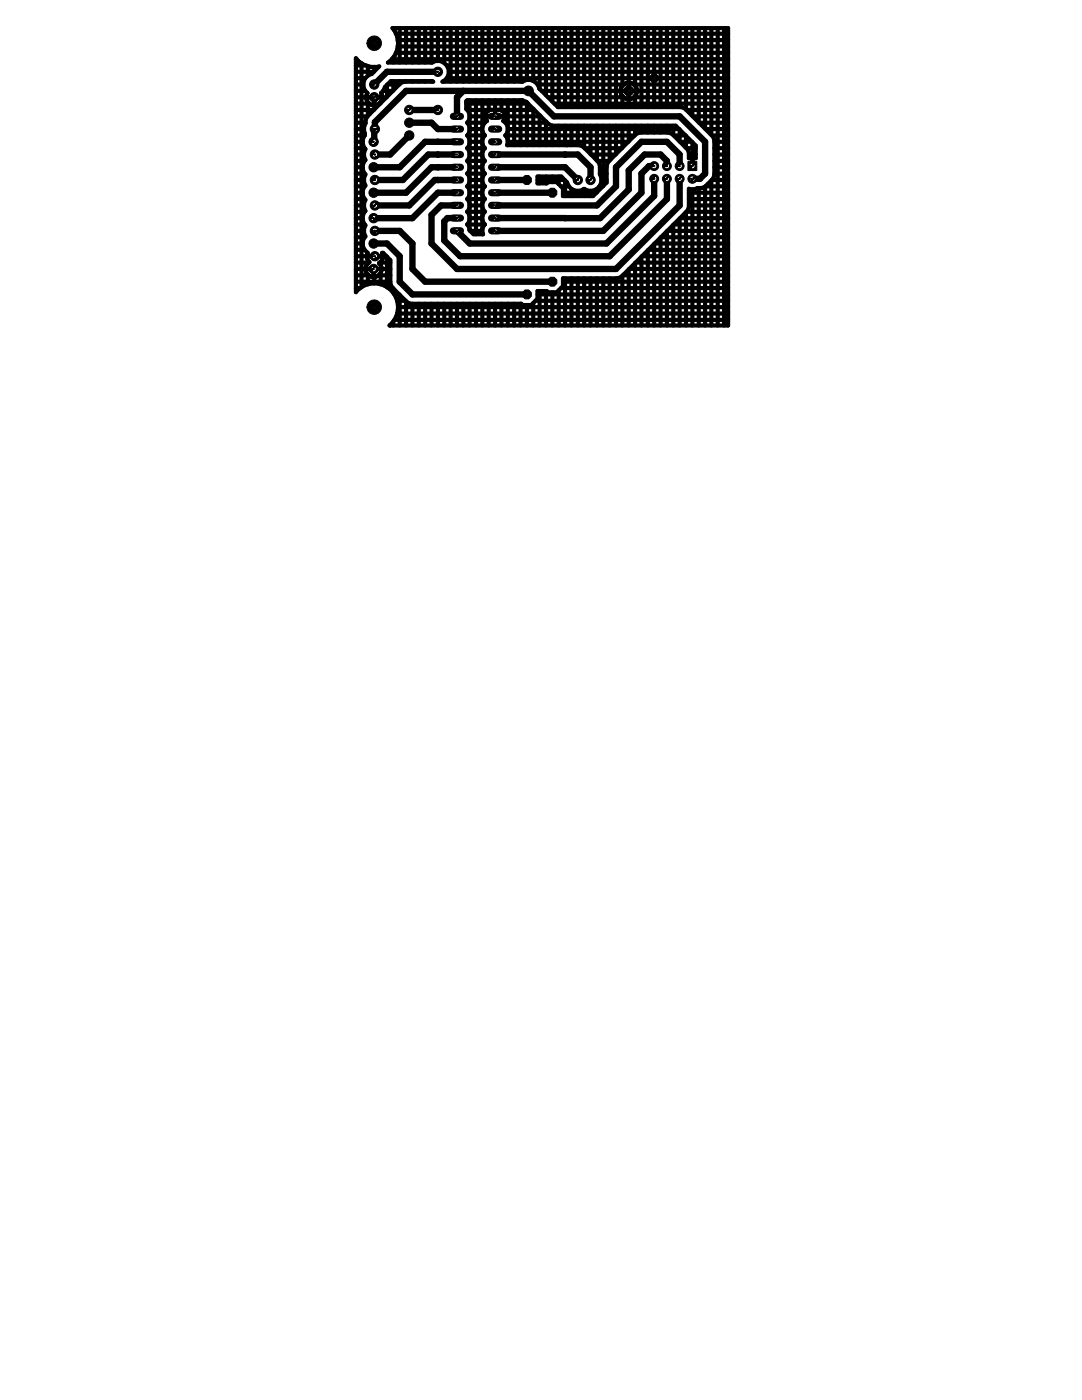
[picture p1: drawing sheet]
<svg xmlns="http://www.w3.org/2000/svg" width="216mm" height="279mm" viewBox="0 0 216 279" stroke-linecap="round" stroke-linejoin="round" font-family="sans-serif">
<g fill="none" stroke="#000" stroke-width=".83">
<path d="M71 19.4h6.1M71 18.1h1.9M71 16.9h1.5M71 15.6h1.9M71 14.3h3.6M71 13.1h2M71 11.8h.2M71.5 12.2h.1M71.5 12.2l-.5-.6v46.7l.5-.6M71.5 12.2l1.2 .8M72.1 12.6v44.7M72.7 13l1.3 .4 1.7-.1-1.5 1.5a2.15 2.15 0 0 0-1.7 1.6 2.15 2.15 0 0 0 .8 2.2 1.6 1.6 0 0 0 1.4 2.4 1.6 1.6 0 0 0 1.3-2.4l.5-.5 .3-.7 1.2-1.2h8.2l.2 .1h-5.8l-.6 .3-6.8 6.7-.3 .7v.6a3.1 3.1 0 0 0-.1 2.4 2.12 2.12 0 0 0 .1 2.7l-.3 .7v.9l.3 .6a2.07 2.07 0 0 0 0 2.9l-.3 .7v.8l.3 .7a2.06 2.06 0 0 0 0 2.9l-.3 .7v.8l.3 .7a2.06 2.06 0 0 0 0 2.9l-.3 .6v.9l.3 .7a2.27 2.27 0 0 0 .4 3.3 1.61 1.61 0 0 0 .4 1.8"/>
<path d="M72.7 13h.1M73.4 13.2v1.9M73.4 19.4h.1M74.7 13.4v.9M74.7 19.4v2.5M75.9 19.4h.1M76.5 18.1h1.9M77.2 17v2.3M77.3 16.9h2.4M77.8 12.2l-.4 .3h8.8a2.17 2.17 0 0 1 3.1 .8 2.17 2.17 0 0 1-1 3h15.9a2.23 2.23 0 0 1 3.5 1.4l3.6 3.7h24.7l.7 .3 5.6 5.5 .2 .7v7.1l-.2 .7-1.6 1.6M77.8 12.2h.1M77.8 12.2v.1"/>
<path d="M78.2 11.8h67.1M78.5 5.6v.2M78.5 11.5v1M78.5 16.2v1.9M78.7 11.2l-.9 1M78.7 6.1h.1M78.7 11.2h.1M78.7 6.1l.5 1.2M78.7 6.1l-.4-.5h67v59.4l-67.5-.1M79 10.5h66.3M79 6.7h66.3M79.2 10l-.5 1.2"/>
<path d="M79.2 7.3h.1M79.2 10h.1M79.2 7.3l.2 1.3-.2 1.4M79.4 9.3h65.9M79.4 8h65.9M79.8 5.6v6.9M79.8 16.2v.6M81 5.6v6.9M81 16.2v.1M82.3 5.6v6.9M82.3 16.2v.1M83.6 5.6v6.9"/>
<path d="M83.6 16.2v.1M84.8 5.6v6.9M84.8 16.2v.1M86.1 5.6v6.9M86.1 16.2v.1M87.4 5.6v6.6M88.6 5.6v7M88.6 16.1v.2M89.2 15.6h56.1M89.2 13.1h56.1M89.5 14.3h55.8M89.9 5.6v10.7"/>
<path d="M91.2 5.6v10.7M92.5 5.6v10.7M93.7 5.6v10.7M95 5.6v10.7M96.2 5.6v10.7M97.5 5.6v10.7M98.8 5.6v10.7M100.1 5.6v10.7M101.3 5.6v10.7M102.6 5.6v10.7M103.9 5.6v10.7M105.1 5.6v10.4"/>
<path d="M106.4 5.6v10.6M107.3 16.9h17.1M107.7 5.6v12.1M108.1 18.1h37.2M108.9 5.6v13.4M109.3 19.4h15.1M110.2 5.6v14.7M111.5 5.6v15.8M112.8 5.6v15.8M114 5.6v15.8M115.3 5.6v15.8M116.6 5.6v15.8"/>
<path d="M117.8 5.6v15.8M119.1 5.6v15.8M120.4 5.6v15.8M121.6 5.6v15.8M122.9 5.6v15.8M124.2 5.6v11.5M124.2 18.1v.1M124.2 19.2v2.2M125.5 19.4h.1M125.5 5.6v15.8M125.5 16.9h.1M126.5 19.4h18.8"/>
<path d="M126.5 16.9h18.8M126.7 5.6v11.5M126.7 18.1v.1M126.7 19.2v2.2M128 5.6v15.8M129.3 5.6v15.8M130.5 5.6v15.8M131.8 5.6v15.8M133.1 5.6v15.8M134.3 5.6v15.8M135.6 5.6v15.8M136.9 5.6v16.3"/>
<path d="M138.2 5.6v17.5M139.4 5.6v18.8M140.7 5.6v20.1M141.9 5.6v21.3M143.2 5.6v59.4M144.5 5.6v59.4M71 23.2h2.3M71 39.7h1.8M71 38.5h1.4M71 37.2h1.8M71 35.9h1.6M71 34.6h1.8"/>
<path d="M71 33.4h1.4M71 32.1h1.8M71 30.8h1.6M71 29.6h1.8M71 28.3h1.4M71 27h1.8M71 25.8h1.6M71 24.5h1.9M71 21.9h3.6M71 20.7h2.7M73.4 20.4v2.7M74.7 20.7h.1"/>
<path d="M75.6 20.7h.3M75.9 20.4v.2M93 20.7h12.4M93.2 39.7l.5 .9M93.2 37.2l.5 .9M93.2 34.6l.5 .9M93.2 32.1l.5 .9M93.2 29.6l.5 .9M93.2 27l.5 .9M93.2 24.5l.5 .9M93.2 39.7h3.5M93.2 37.2h3.5"/>
<path d="M93.2 34.6h3.5M93.2 32.1h3.5M93.2 29.6h3.5M93.2 27h3.5M93.2 24.5h3.5M93.2 21.9h4.5M93.7 33.7l-.5 .9M93.7 23.2h14.2M93.7 20v26l.8 .8h1.9l-.2-.4M93.7 38.8l-.5 .9M93.7 36.3l-.5 .9M93.7 31.2l-.5 .9"/>
<path d="M93.7 28.7l-.5 .9M93.7 26.1l-.5 .9M93.7 23.6l-.5 .9M93.7 38.5h2.5M93.7 35.9h2.5M93.7 33.4h2.5M93.7 30.8h2.5M93.7 28.3h2.5M93.7 25.8h2.5M95 20v26.8M96.2 25.4l.3-.7 .7-.6a1.31 1.31 0 0 1-.3-1.4 1.31 1.31 0 0 1 1.1-.8h1.5a1.32 1.32 0 0 1 1.2 .8 1.32 1.32 0 0 1-.3 1.4l.6 .6 .3 .7M96.2 20v26.8"/>
<path d="M96.2 26.1l.6 .9-.6 .9M96.2 28.7l.6 .9-.6 .9M96.2 31.2l.6 .9-.6 .9M96.2 33.7l.6 .9-.6 .9M96.2 36.3l.6 .9-.6 .9M96.2 38.8l.6 .9-.6 .9M97.5 20v2.1M97.5 23.2h.1M98.8 20v3.2M98.8 21.9h.1M99.8 21.9h6.8M100.1 20v2.1"/>
<path d="M100.1 23.2h.1M100.8 27l.5 .9M100.8 27h25.8M100.8 24.5h8.4M101.3 28.7l-.1 .3h14.5l.7 .3 3 3 .3 .7v1.8a2.19 2.19 0 0 1-.4 2.7 2.19 2.19 0 0 1-2.7 .2M101.3 20v9M101.3 26.1l-.5 .9M101.3 28.3h24.1M101.3 25.8h34.2M102.6 20v9M103.9 20v9M105 20.3l-.8-.3h-11l-.2 .2v1.6l.4 .4 .3 .6"/>
<path d="M105 20.3h.1M105 20.3l4.5 4.5 .7 .3M105.1 20.4v8.6M106.4 21.7v7.3M107.3 35.9h5.4M107.7 23v6M107.7 35.2v1.4M108.9 24.3v4.7M108.9 35.2v1.4M110.2 25.1h24.6l4 4v2.5h-1.3v-1.1l-.3-.7-3.1-3.1-.7-.2h-5.8l-.7 .2-5.6 5.6-.2 .7v3.4l-2.8 2.7h-6v-1.5l-1.2-1.3h-1.8l-.2 .3h-1.8v-1.4h4.7l1.2 1.2a2.17 2.17 0 0 0 3.4 1.3M110.2 25.1v3.9M110.2 35.2v1.1"/>
<path d="M110.6 20.7h34.7M111.5 25.1v3.9M111.5 35.2v1.5M111.9 37.2h1.6M112.3 38.5h6.7M112.8 25.1v3.9M112.8 36v3.1M114 25.1v3.9M114 37.7v1.4M115.3 25.1v3.9M115.3 38.1v1M116.6 25.1v4.4"/>
<path d="M116.6 37.7v1.4M116.6 29.6h7.5M117.8 25.1v5.7M117.8 38.1v1M117.9 30.8h4.9M119.1 25.1v6.9M119.1 37.7v.7M119.2 32.1h2.4M119.6 37.2h.7M119.7 34.6h1.4M119.7 33.4h1.4M120 35.9h1.1"/>
<path d="M120.4 25.1v12M121.6 25.1v6.9M122.9 25.1v5.7M124.2 25.1v4.4M125.5 25.1v3.1M126.7 25.1v1.8M128 25.1v1.4M129.3 25.1v1.4M130.5 25.1v1.4M131.8 25.1v1.4M133.1 25.1v1.4M134.3 25.1v1.8"/>
<path d="M134.4 27h2.4M135.6 25.8v2.4M135.7 28.3h2.4M136.9 27.1v2.4M136.9 29.6h1.9M136.9 21.9h8.4M137.5 39.7h7.8M137.5 38.5h7.8M137.5 30.8h1.3M138.2 28.4v5.2M138.2 37.8v27.2M138.2 33.1h.1"/>
<path d="M138.2 33.4h.1M138.2 32.1h.1M138.2 23.2h7.1M139.4 37.5v27.5M139.5 24.5h5.8M140.7 37.3l-.7 .2h-.8l-.6 .3-1.1-.1v3.7l-.3 .6-13.2 13.3-.7 .2h-11v1.6l-1.2 1.2h-1.8l-.2-.2h-1.8v1.5l-1.3 1.3h-1.7l-.3-.3h-22.1l-.7-.3-3-3-.3-.7v-4.7l-1.4-1.4h-.3a1.56 1.56 0 0 1-.6 2M140.7 37.3v27.7M140.8 37.2h4.5M140.8 25.8h4.5M141.9 36v29M142 35.9h3.3M142 27h3.3"/>
<path d="M142.5 34.6h2.8M142.5 33.4h2.8M142.5 32.1h2.8M142.5 30.8h2.8M142.5 29.6h2.8M142.5 28.3h2.8M71 51.1h6.1M71 53.7h6.9M71 57.5h.9M71 56.2h6.9M71 54.9h2.6M71 52.4h2.6"/>
<path d="M71 49.9h1.8M71 48.6h1.4M71 47.3h1.8M71 46.1h1.6M71 44.8h1.8M71 43.5h1.4M71 42.3h1.8M71 41h1.6M71.5 57.7h.1M72.7 57h.1M72.7 57l1.3-.4h1.4l1.3 .4M72.7 57l-1.2 .7"/>
<path d="M73.4 51.1v.1M73.4 51.9v.7M73.4 53.7h.1M73.4 54.8v1.9M73.7 52.3a1.6 1.6 0 0 0-.7 1.9 1.6 1.6 0 0 0 1.7 1.1M74.5 53.7v1.6M74.5 54.9h.1M74.7 51.1v.1M74.7 53.7h.1M74.7 55.3v1.3M74.8 51.1v.1M75.5 54.9h2.4"/>
<path d="M75.6 52.5l.3 .4M75.6 52.5h.1M75.8 52.4h2.1M75.9 52.9a1.61 1.61 0 0 1-1.2 2.4M75.9 51.1v.1M75.9 52.3v.6M75.9 53.7h.1M75.9 54.5v2.2M76.7 57l1.1 .7M76.7 57h.1M77.2 51.2v6.1M77.5 57.5h.9"/>
<path d="M77.8 57.7l.9 1M77.8 57.7h.1M78.5 57.6v.9M78.7 58.7h.1M78.7 58.7l.5 1.3M78.7 58.8h1M79.2 60h1.7M79.2 60l.2 1.3M79.8 58.8v6.2M93.2 42.2l.5 1M93.2 44.8l.5 .9M93.2 44.8h3.5"/>
<path d="M93.2 42.3h3.5M93.7 43.9l-.5 .9M93.7 41.4l-.5 .8M93.7 43.5h2.5M93.7 41h2.5M93.8 46.1h2.4M96.2 41.4l.6 .8-.6 1M96.2 43.9l.6 .9-.6 .9M107.3 58.8h38M107.7 58.1v6.9M108.9 58.1v6.9M110.2 58.3v6.7"/>
<path d="M111.5 57.9v7.1M111.9 57.5h33.4M112.3 56.2h33M112.8 55.5v9.5M114 55.5v9.5M115.3 55.5v9.5M116.6 55.5v9.5M117.8 55.5v9.5M119.1 55.5v9.5M120.4 55.5v9.5M121.6 55.5v9.5M122.9 55.5v9.5"/>
<path d="M124.2 55v10M124.3 54.9h21M125.5 53.8v11.2M125.5 53.7h19.8M126.7 52.5v12.5M126.8 52.4h18.5M128 51.2v13.8M128.1 51.1h17.2M129.3 50v15M129.3 49.9h16M130.5 48.7v16.3M130.6 48.6h14.7"/>
<path d="M131.8 47.4v17.6M131.9 47.3h13.4M133.1 46.1v18.9M133.2 46.1h12.1M134.3 44.9v20.1M134.4 44.8h10.9M135.6 43.6v21.4M135.7 43.5h9.6M136.9 42.4v22.6M136.9 42.3h8.4M137.5 41h7.8M77.8 64.9h.1"/>
<path d="M78.5 64.1v.9M78.7 63.9h.1M78.7 63.9l-.9 1M78.7 63.8h66.6M79.2 62.7h.1M79.2 62.7l-.5 1.2M79.3 62.6h66M79.4 61.3l-.2 1.4M79.4 61.3h65.9M81 60.1v4.9M82.3 60.6v4.4M83.6 60.6v4.4"/>
<path d="M84.8 60.6v4.4M86.1 60.6v4.4M87.4 60.6v4.4M88.6 60.6v4.4M89.9 60.6v4.4M91.2 60.6v4.4M92.5 60.6v4.4M93.7 60.6v4.4M95 60.6v4.4M96.2 60.6v4.4M97.5 60.6v4.4M98.8 60.6v4.4"/>
<path d="M100.1 60.6v4.4M101.3 60.6v4.4M102.6 60.6v4.4M103.9 60.6v4.4M105.1 60.9v4.1M106.4 60.5v4.5M106.8 60h38.5"/>
<circle cx="125.5" cy="18.2" r="1.64"/>
</g>
<path d="M91.2 23.2h.1M91.2 33.4h.1M91.2 38.5h.1M98.8 41h.1M98.8 46.1h.1" fill="none" stroke="#000" stroke-width=".42"/>
<g fill="none" stroke="#000" stroke-width="1.3">
<path d="M87.4 14.3h-10.2l-2.5 2.6M92.5 18.1l-1.3 1.3v3.8M74.7 25.8v2.4l-.2 .1M74.8 25.8v-1.4l6.2-6.3h24.5l5 5.1h25.1l5.1 5.1v6.3l-1 1.1h-1.5M81.7 27l-3.8 3.8h-3.1M81.7 24.5h4.4l1.3 1.3h3.8M81.7 21.9h5.7M87.4 33.4h.1M87.4 30.8v.1M87.4 28.3h.1M87.4 35.9h.1M91.2 28.3h-6.4l-5 5.1h-5.3"/>
<path d="M91.2 33.4h-5.1l-5.1 5.1h-6.5M91.2 38.5h-3.8l-5.1 5h-7.8M91.2 30.8h-5.7l-5.1 5.1h-5.6M91.2 35.9h-4.5l-5 5.1h-6.9M98.8 33.4h14l2.5 2.5M98.8 38.5h11.4M98.8 30.8h16.5l2.5 2.6v2.5M98.8 35.9h6.3M105.1 35.9h.1M112.8 30.8v.1M130.5 35.7v3.4l-9.5 9.5h-27.3l-2.5-2.5M130.5 33.1h-1l-1.5 1.5v3.9l-7.6 7.6h-21.6"/>
<path d="M133.1 33.1v-1l-1.3-1.3h-3.2l-3.1 3.2v3.8l-5.8 5.7h-20.9M133.1 35.7v4l-11.5 11.4h-29.8l-3.2-3.1v-3.8l.7-.7h1.9M135.6 33.1v-2.3l-2.5-2.5h-5.1l-5.1 5.1v3.8l-3.8 3.8h-20.3M135.6 35.7v5.3l-12.7 12.7h-31.7l-5.1-5.1v-5.7l1.9-1.9h3.2M74.5 48.6h2.7l2.6 2.5v5.1l2.5 2.6h22.8M74.8 46.1h5l2.5 2.5v5.1l2.5 2.5h25.4"/>
</g>
<path d="M90.5 23.2h1.4" fill="none" stroke="#000" stroke-width="1.4"/>
<circle cx="91.2" cy="23.2" r=".4" fill="#fff" stroke="#000" stroke-width=".2"/>
<path d="M90.5 25.8h1.4" fill="none" stroke="#000" stroke-width="1.4"/>
<circle cx="91.2" cy="25.8" r=".4" fill="#fff" stroke="#000" stroke-width=".2"/>
<path d="M90.5 38.5h1.4" fill="none" stroke="#000" stroke-width="1.4"/>
<circle cx="91.2" cy="38.5" r=".4" fill="#fff" stroke="#000" stroke-width=".2"/>
<path d="M98.1 38.5h1.4" fill="none" stroke="#000" stroke-width="1.4"/>
<circle cx="98.8" cy="38.5" r=".4" fill="#fff" stroke="#000" stroke-width=".2"/>
<path d="M90.5 28.3h1.4" fill="none" stroke="#000" stroke-width="1.4"/>
<circle cx="91.2" cy="28.3" r=".4" fill="#fff" stroke="#000" stroke-width=".2"/>
<path d="M90.5 30.8h1.4" fill="none" stroke="#000" stroke-width="1.4"/>
<circle cx="91.2" cy="30.8" r=".4" fill="#fff" stroke="#000" stroke-width=".2"/>
<path d="M90.5 35.9h1.4" fill="none" stroke="#000" stroke-width="1.4"/>
<circle cx="91.2" cy="35.9" r=".4" fill="#fff" stroke="#000" stroke-width=".2"/>
<path d="M90.5 33.4h1.4" fill="none" stroke="#000" stroke-width="1.4"/>
<circle cx="91.2" cy="33.4" r=".4" fill="#fff" stroke="#000" stroke-width=".2"/>
<path d="M98.1 35.9h1.4" fill="none" stroke="#000" stroke-width="1.4"/>
<circle cx="98.8" cy="35.9" r=".4" fill="#fff" stroke="#000" stroke-width=".2"/>
<path d="M98.1 33.4h1.4" fill="none" stroke="#000" stroke-width="1.4"/>
<circle cx="98.8" cy="33.4" r=".4" fill="#fff" stroke="#000" stroke-width=".2"/>
<path d="M98.1 30.8h1.4" fill="none" stroke="#000" stroke-width="1.4"/>
<circle cx="98.8" cy="30.8" r=".4" fill="#fff" stroke="#000" stroke-width=".2"/>
<path d="M98.1 28.3h1.4" fill="none" stroke="#000" stroke-width="1.4"/>
<circle cx="98.8" cy="28.3" r=".4" fill="#fff" stroke="#000" stroke-width=".2"/>
<path d="M98.1 25.8h1.4" fill="none" stroke="#000" stroke-width="1.4"/>
<circle cx="98.8" cy="25.8" r=".4" fill="#fff" stroke="#000" stroke-width=".2"/>
<path d="M98.1 23.2h1.4" fill="none" stroke="#000" stroke-width="1.4"/>
<circle cx="98.8" cy="23.2" r=".4" fill="#fff" stroke="#000" stroke-width=".2"/>
<path d="M90.5 46.1h1.4" fill="none" stroke="#000" stroke-width="1.4"/>
<circle cx="91.2" cy="46.1" r=".4" fill="#fff" stroke="#000" stroke-width=".2"/>
<path d="M90.5 43.5h1.4" fill="none" stroke="#000" stroke-width="1.4"/>
<circle cx="91.2" cy="43.5" r=".4" fill="#fff" stroke="#000" stroke-width=".2"/>
<path d="M90.5 41h1.4" fill="none" stroke="#000" stroke-width="1.4"/>
<circle cx="91.2" cy="41" r=".4" fill="#fff" stroke="#000" stroke-width=".2"/>
<path d="M98.1 46.1h1.4" fill="none" stroke="#000" stroke-width="1.4"/>
<circle cx="98.8" cy="46.1" r=".4" fill="#fff" stroke="#000" stroke-width=".2"/>
<path d="M98.1 43.5h1.4" fill="none" stroke="#000" stroke-width="1.4"/>
<circle cx="98.8" cy="43.5" r=".4" fill="#fff" stroke="#000" stroke-width=".2"/>
<path d="M98.1 41h1.4" fill="none" stroke="#000" stroke-width="1.4"/>
<circle cx="98.8" cy="41" r=".4" fill="#fff" stroke="#000" stroke-width=".2"/>
<circle cx="130.5" cy="35.7" r=".89" fill="#000" stroke="#000" stroke-width=".2"/>
<circle cx="130.5" cy="35.7" r=".51" fill="#fff" stroke="#000" stroke-width=".2"/>
<circle cx="130.5" cy="33.1" r=".89" fill="#000" stroke="#000" stroke-width=".2"/>
<circle cx="130.5" cy="33.1" r=".51" fill="#fff" stroke="#000" stroke-width=".2"/>
<circle cx="133.1" cy="35.7" r=".89" fill="#000" stroke="#000" stroke-width=".2"/>
<circle cx="133.1" cy="35.7" r=".51" fill="#fff" stroke="#000" stroke-width=".2"/>
<circle cx="135.6" cy="35.7" r=".89" fill="#000" stroke="#000" stroke-width=".2"/>
<circle cx="135.6" cy="35.7" r=".51" fill="#fff" stroke="#000" stroke-width=".2"/>
<circle cx="138.2" cy="35.7" r=".89" fill="#000" stroke="#000" stroke-width=".2"/>
<circle cx="138.2" cy="35.7" r=".51" fill="#fff" stroke="#000" stroke-width=".2"/>
<circle cx="133.1" cy="33.1" r=".89" fill="#000" stroke="#000" stroke-width=".2"/>
<circle cx="133.1" cy="33.1" r=".51" fill="#fff" stroke="#000" stroke-width=".2"/>
<circle cx="135.6" cy="33.1" r=".89" fill="#000" stroke="#000" stroke-width=".2"/>
<circle cx="135.6" cy="33.1" r=".51" fill="#fff" stroke="#000" stroke-width=".2"/>
<path d="M137.3 32.3h1.7v1.7h-1.7z" fill="#000" stroke="#000" stroke-width=".2"/>
<circle cx="138.2" cy="33.1" r=".51" fill="#fff" stroke="#000" stroke-width=".2"/>
<circle cx="74.5" cy="53.7" r=".93" fill="#000" stroke="#000" stroke-width=".2"/>
<circle cx="74.5" cy="53.7" r=".51" fill="#fff" stroke="#000" stroke-width=".2"/>
<circle cx="74.8" cy="51.1" r=".93" fill="#000" stroke="#000" stroke-width=".2"/>
<circle cx="74.8" cy="51.1" r=".51" fill="#fff" stroke="#000" stroke-width=".2"/>
<circle cx="74.5" cy="48.6" r=".93" fill="#000" stroke="#000" stroke-width=".2"/>
<circle cx="74.5" cy="48.6" r=".51" fill="#fff" stroke="#000" stroke-width=".2"/>
<circle cx="74.8" cy="46.1" r=".93" fill="#000" stroke="#000" stroke-width=".2"/>
<circle cx="74.8" cy="46.1" r=".51" fill="#fff" stroke="#000" stroke-width=".2"/>
<circle cx="74.5" cy="43.5" r=".93" fill="#000" stroke="#000" stroke-width=".2"/>
<circle cx="74.5" cy="43.5" r=".51" fill="#fff" stroke="#000" stroke-width=".2"/>
<circle cx="74.8" cy="41" r=".93" fill="#000" stroke="#000" stroke-width=".2"/>
<circle cx="74.8" cy="41" r=".51" fill="#fff" stroke="#000" stroke-width=".2"/>
<circle cx="74.5" cy="38.5" r=".93" fill="#000" stroke="#000" stroke-width=".2"/>
<circle cx="74.5" cy="38.5" r=".51" fill="#fff" stroke="#000" stroke-width=".2"/>
<circle cx="74.8" cy="35.9" r=".93" fill="#000" stroke="#000" stroke-width=".2"/>
<circle cx="74.8" cy="35.9" r=".51" fill="#fff" stroke="#000" stroke-width=".2"/>
<circle cx="74.5" cy="33.4" r=".93" fill="#000" stroke="#000" stroke-width=".2"/>
<circle cx="74.5" cy="33.4" r=".51" fill="#fff" stroke="#000" stroke-width=".2"/>
<circle cx="74.8" cy="30.8" r=".93" fill="#000" stroke="#000" stroke-width=".2"/>
<circle cx="74.8" cy="30.8" r=".51" fill="#fff" stroke="#000" stroke-width=".2"/>
<circle cx="74.5" cy="28.3" r=".93" fill="#000" stroke="#000" stroke-width=".2"/>
<circle cx="74.5" cy="28.3" r=".51" fill="#fff" stroke="#000" stroke-width=".2"/>
<circle cx="74.8" cy="25.8" r=".93" fill="#000" stroke="#000" stroke-width=".2"/>
<circle cx="74.8" cy="25.8" r=".51" fill="#fff" stroke="#000" stroke-width=".2"/>
<circle cx="125.5" cy="18.1" r=".97" fill="#000" stroke="#000" stroke-width=".2"/>
<circle cx="125.5" cy="18.1" r=".66" fill="#fff" stroke="#000" stroke-width=".2"/>
<circle cx="105.5" cy="18.1" r=".97" fill="#000" stroke="#000" stroke-width=".2"/>
<circle cx="105.5" cy="18.1" r=".66" fill="#fff" stroke="#000" stroke-width=".2"/>
<circle cx="117.8" cy="35.9" r=".93" fill="#000" stroke="#000" stroke-width=".2"/>
<circle cx="117.8" cy="35.9" r=".51" fill="#fff" stroke="#000" stroke-width=".2"/>
<circle cx="115.3" cy="35.9" r=".93" fill="#000" stroke="#000" stroke-width=".2"/>
<circle cx="115.3" cy="35.9" r=".51" fill="#fff" stroke="#000" stroke-width=".2"/>
<circle cx="74.7" cy="16.9" r=".93" fill="#000" stroke="#000" stroke-width=".2"/>
<circle cx="74.7" cy="16.9" r=".4" fill="#fff" stroke="#000" stroke-width=".2"/>
<circle cx="74.7" cy="19.4" r=".93" fill="#000" stroke="#000" stroke-width=".2"/>
<circle cx="74.7" cy="19.4" r=".4" fill="#fff" stroke="#000" stroke-width=".2"/>
<circle cx="87.4" cy="21.9" r=".93" fill="#000" stroke="#000" stroke-width=".2"/>
<circle cx="87.4" cy="21.9" r=".44" fill="#fff" stroke="#000" stroke-width=".2"/>
<circle cx="87.4" cy="14.3" r=".93" fill="#000" stroke="#000" stroke-width=".2"/>
<circle cx="87.4" cy="14.3" r=".44" fill="#fff" stroke="#000" stroke-width=".2"/>
<circle cx="81.7" cy="27" r=".93" fill="#000" stroke="#000" stroke-width=".2"/>
<circle cx="81.7" cy="27" r=".51" fill="#fff" stroke="#000" stroke-width=".2"/>
<circle cx="81.7" cy="24.5" r=".93" fill="#000" stroke="#000" stroke-width=".2"/>
<circle cx="81.7" cy="24.5" r=".51" fill="#fff" stroke="#000" stroke-width=".2"/>
<circle cx="81.7" cy="21.9" r=".93" fill="#000" stroke="#000" stroke-width=".2"/>
<circle cx="81.7" cy="21.9" r=".51" fill="#fff" stroke="#000" stroke-width=".2"/>
<circle cx="130.5" cy="25.8" r=".92" fill="#000" stroke="#000" stroke-width=".2"/>
<circle cx="130.5" cy="25.8" r=".3" fill="#fff" stroke="#000" stroke-width=".2"/>
<circle cx="130.5" cy="15.6" r=".92" fill="#000" stroke="#000" stroke-width=".2"/>
<circle cx="130.5" cy="15.6" r=".3" fill="#fff" stroke="#000" stroke-width=".2"/>
<circle cx="110.2" cy="38.5" r=".96" fill="#000" stroke="#000" stroke-width=".2"/>
<circle cx="110.2" cy="38.5" r=".3" fill="#fff" stroke="#000" stroke-width=".2"/>
<circle cx="110.2" cy="56.2" r=".96" fill="#000" stroke="#000" stroke-width=".2"/>
<circle cx="110.2" cy="56.2" r=".3" fill="#fff" stroke="#000" stroke-width=".2"/>
<circle cx="105.1" cy="35.9" r=".96" fill="#000" stroke="#000" stroke-width=".2"/>
<circle cx="105.1" cy="35.9" r=".3" fill="#fff" stroke="#000" stroke-width=".2"/>
<circle cx="105.1" cy="58.8" r=".96" fill="#000" stroke="#000" stroke-width=".2"/>
<circle cx="105.1" cy="58.8" r=".3" fill="#fff" stroke="#000" stroke-width=".2"/>
<g fill="#000" stroke="#000" stroke-width=".2">
<path d="M73.5 7.8a1.46 1.46 0 0 1 2.3 0 1.46 1.46 0 0 1-.7 2.2 1.46 1.46 0 0 1-1.9-1.4h1.3a.16 .16 0 0 1 .3-.1 .16 .16 0 0 1 0 .3 .16 .16 0 0 1-.3-.1l-1.3-.1z" fill-rule="evenodd"/>
<path d="M74.3 16.7a.46 .46 0 0 1 .7-.1 .46 .46 0 0 1-.2 .7 .46 .46 0 0 1-.6-.4l.5-.2 .1 .3-.6-.1z" fill-rule="evenodd"/>
<path d="M74.3 19.2a.46 .46 0 0 1 .7-.1 .46 .46 0 0 1-.2 .8 .46 .46 0 0 1-.6-.5l.5-.1 .1 .2-.6-.1z" fill-rule="evenodd"/>
<path d="M87.1 13.9a.5 .5 0 0 1 .7 .2 .5 .5 0 0 1-.3 .7 .5 .5 0 0 1-.6-.5h.3a.16 .16 0 0 1 .3-.1 .16 .16 0 0 1 0 .3 .16 .16 0 0 1-.3-.1l-.3-.1z" fill-rule="evenodd"/>
<path d="M105 17.6a.7 .7 0 0 1 1.1 .2 .7 .7 0 0 1-.5 1 .7 .7 0 0 1-.8-.7h.5a.15 .15 0 0 1 .2-.1 .15 .15 0 0 1 .1 .2 .15 .15 0 0 1-.2 .1l-.1-.2h-.5z" fill-rule="evenodd"/>
<path d="M125 17.6a.69 .69 0 0 1 1.1 .2 .69 .69 0 0 1-.5 1 .69 .69 0 0 1-.8-.7h.5a.15 .15 0 0 1 .2-.1 .15 .15 0 0 1 .1 .2l-.8-.1z" fill-rule="evenodd"/>
<path d="M130.2 15.4a.35 .35 0 0 1 .6 0 .35 .35 0 0 1-.2 .5 .35 .35 0 0 1-.4-.3l.3-.1a.16 .16 0 0 1 .2 .1 .16 .16 0 0 1-.2 .1l-.1-.1h-.2z" fill-rule="evenodd"/>
<path d="M74.2 38a.56 .56 0 0 1 .9 .2 .56 .56 0 0 1-.4 .8 .56 .56 0 0 1-.7-.5h.4v-.2a.16 .16 0 0 1 .3 .1 .15 .15 0 0 1-.1 .2 .15 .15 0 0 1-.2-.1h-.4z" fill-rule="evenodd"/>
<path d="M74.2 32.9a.56 .56 0 0 1 .9 .2 .56 .56 0 0 1-.4 .8 .56 .56 0 0 1-.7-.5h.4v-.1a.15 .15 0 0 1 .3 0 .15 .15 0 0 1-.1 .2 .15 .15 0 0 1-.2-.1h-.4z" fill-rule="evenodd"/>
<path d="M74.2 27.9a.56 .56 0 0 1 .9 .1 .56 .56 0 0 1-.4 .8 .56 .56 0 0 1-.7-.5h.4l.1-.1a.16 .16 0 0 1 .2 .1 .16 .16 0 0 1-.3 .1v-.1h-.4z" fill-rule="evenodd"/>
<path d="M74.4 35.5a.56 .56 0 0 1 .9 .1 .56 .56 0 0 1-.3 .8 .56 .56 0 0 1-.7-.5h.4v-.1a.15 .15 0 0 1 .2 0 .15 .15 0 0 1 0 .2 .15 .15 0 0 1-.2-.1h-.4z" fill-rule="evenodd"/>
<path d="M74.4 30.4a.56 .56 0 0 1 .9 .2 .56 .56 0 0 1-.3 .8 .56 .56 0 0 1-.7-.6h.4v-.1a.15 .15 0 0 1 .2 0 .15 .15 0 0 1 0 .3 .15 .15 0 0 1-.2-.2h-.4z" fill-rule="evenodd"/>
<path d="M74.4 25.3a.56 .56 0 0 1 .9 .2 .56 .56 0 0 1-.4 .8 .56 .56 0 0 1-.6-.5h.4l.1-.2a.16 .16 0 0 1 .1 .2 .16 .16 0 0 1-.2 .1v-.1h-.4z" fill-rule="evenodd"/>
<path d="M81.3 26.6a.56 .56 0 0 1 .9 .2 .56 .56 0 0 1-.4 .8 .56 .56 0 0 1-.7-.6h.4a.15 .15 0 0 1 .2-.1 .15 .15 0 0 1 0 .3 .15 .15 0 0 1-.2-.1l-.4-.1z" fill-rule="evenodd"/>
<path d="M81.3 24.1a.56 .56 0 0 1 .9 .2 .56 .56 0 0 1-.4 .7 .56 .56 0 0 1-.7-.5l.4-.1a.15 .15 0 0 1 .2 0 .15 .15 0 0 1 0 .2 .15 .15 0 0 1-.2 0l-.4-.1z" fill-rule="evenodd"/>
<path d="M81.3 21.5a.56 .56 0 0 1 .9 .2 .56 .56 0 0 1-.4 .8 .56 .56 0 0 1-.7-.6h.4a.15 .15 0 0 1 .2-.1 .15 .15 0 0 1 0 .3 .15 .15 0 0 1-.2-.1l-.4-.1z" fill-rule="evenodd"/>
<path d="M87.1 21.5a.5 .5 0 0 1 .7 .3 .5 .5 0 0 1-.3 .7 .5 .5 0 0 1-.6-.6h.3l.1-.1a.15 .15 0 0 1 .2 .1 .15 .15 0 0 1-.1 .2 .15 .15 0 0 1-.2-.2h-.3z" fill-rule="evenodd"/>
<path d="M90.8 23a.46 .46 0 0 1 .7-.1 .46 .46 0 0 1-.2 .7 .46 .46 0 0 1-.6-.4l.5-.1 .1 .1-.1 .2-.5-.2z" fill-rule="evenodd"/>
<path d="M90.8 25.5a.46 .46 0 0 1 .7 0 .46 .46 0 0 1-.2 .7 .46 .46 0 0 1-.6-.4l.5-.2 .1 .2-.1 .1-.5-.1z" fill-rule="evenodd"/>
<path d="M90.8 28.1a.46 .46 0 0 1 .7-.1 .46 .46 0 0 1-.2 .7 .46 .46 0 0 1-.6-.4l.5-.1 .1 .1-.1 .1-.5-.1z" fill-rule="evenodd"/>
<path d="M90.8 30.6a.46 .46 0 0 1 .7-.1 .46 .46 0 0 1-.2 .8 .46 .46 0 0 1-.6-.5l.5-.1 .1 .1-.1 .2-.5-.2z" fill-rule="evenodd"/>
<path d="M90.8 33.1a.46 .46 0 0 1 .7 0 .46 .46 0 0 1-.2 .7 .46 .46 0 0 1-.6-.4l.5-.2 .1 .2-.1 .1-.5-.1z" fill-rule="evenodd"/>
<path d="M90.8 35.7a.46 .46 0 0 1 .7-.1 .46 .46 0 0 1-.2 .7 .46 .46 0 0 1-.6-.4h.3a.16 .16 0 0 1 .2-.1 .16 .16 0 0 1 .1 .2 .16 .16 0 0 1-.2 0l-.4-.1z" fill-rule="evenodd"/>
<path d="M90.8 38.2a.46 .46 0 0 1 .7 0 .46 .46 0 0 1-.2 .7 .46 .46 0 0 1-.6-.4h.3a.16 .16 0 0 1 .2-.2 .16 .16 0 0 1 .1 .2 .16 .16 0 0 1-.2 .1l-.4-.1z" fill-rule="evenodd"/>
<path d="M98.4 38.2a.46 .46 0 0 1 .7 0 .46 .46 0 0 1-.1 .7 .46 .46 0 0 1-.7-.4h.3a.16 .16 0 0 1 .2-.2 .16 .16 0 0 1 .1 .2 .16 .16 0 0 1-.2 .1l-.4-.1z" fill-rule="evenodd"/>
<path d="M98.4 35.7a.46 .46 0 0 1 .7-.1 .46 .46 0 0 1-.1 .7 .46 .46 0 0 1-.7-.4h.3a.16 .16 0 0 1 .2-.1 .16 .16 0 0 1 .1 .2 .16 .16 0 0 1-.2 0l-.4-.1z" fill-rule="evenodd"/>
<path d="M98.4 33.1a.46 .46 0 0 1 .7 0 .46 .46 0 0 1-.1 .7 .46 .46 0 0 1-.7-.4h.3a.15 .15 0 0 1 .2-.2 .15 .15 0 0 1 .1 .2 .15 .15 0 0 1-.1 .1l-.5-.1z" fill-rule="evenodd"/>
<path d="M98.4 30.6a.46 .46 0 0 1 .7-.1 .46 .46 0 0 1-.1 .8 .46 .46 0 0 1-.7-.5h.3a.15 .15 0 0 1 .2-.1 .15 .15 0 0 1 .1 .1 .15 .15 0 0 1-.1 .2l-.5-.2z" fill-rule="evenodd"/>
<path d="M98.4 28.1a.46 .46 0 0 1 .7-.1 .46 .46 0 0 1-.1 .7 .46 .46 0 0 1-.7-.4h.3a.15 .15 0 0 1 .2-.2 .15 .15 0 0 1 .1 .2 .15 .15 0 0 1-.1 .1l-.5-.1z" fill-rule="evenodd"/>
<path d="M98.4 25.5a.46 .46 0 0 1 .7 0 .46 .46 0 0 1-.1 .7 .46 .46 0 0 1-.7-.4h.3a.15 .15 0 0 1 .2-.2 .15 .15 0 0 1 .1 .2 .15 .15 0 0 1-.1 .1l-.5-.1z" fill-rule="evenodd"/>
<path d="M98.4 23a.46 .46 0 0 1 .7-.1 .46 .46 0 0 1-.1 .7 .46 .46 0 0 1-.7-.4h.3a.15 .15 0 0 1 .2-.1 .15 .15 0 0 1 .1 .1 .15 .15 0 0 1-.1 .2l-.5-.2z" fill-rule="evenodd"/>
<path d="M104.8 35.8a.35 .35 0 0 1 .6-.1 .35 .35 0 0 1-.1 .5 .35 .35 0 0 1-.5-.3h.2a.15 .15 0 0 1 .1-.1 .15 .15 0 0 1 .2 .1 .15 .15 0 0 1-.2 .2l-.3-.2z" fill-rule="evenodd"/>
<path d="M110 38.1a.35 .35 0 0 1 .5 .2 .35 .35 0 0 1-.2 .5 .35 .35 0 0 1-.4-.3h.2a.15 .15 0 0 1 .1-.2 .15 .15 0 0 1 .2 .2 .15 .15 0 0 1-.2 .1l-.3-.1z" fill-rule="evenodd"/>
<path d="M115 35.5a.56 .56 0 0 1 .8 .2 .56 .56 0 0 1-.4 .8 .56 .56 0 0 1-.7-.6h.4l.1-.1a.15 .15 0 0 1 .2 .1 .15 .15 0 0 1-.1 .2l-.2-.2h-.4z" fill-rule="evenodd"/>
<path d="M117.5 35.5a.56 .56 0 0 1 .8 .2 .56 .56 0 0 1-.3 .8 .56 .56 0 0 1-.7-.6h.4l.1-.1a.15 .15 0 0 1 .2 .1 .15 .15 0 0 1-.2 .2l-.1-.2h-.4z" fill-rule="evenodd"/>
<path d="M130.2 32.7a.55 .55 0 0 1 .8 .2 .55 .55 0 0 1-.3 .8 .55 .55 0 0 1-.7-.6l.6-.1a.15 .15 0 0 1 0 .3 .15 .15 0 0 1-.2-.1l-.4-.1z" fill-rule="evenodd"/>
<path d="M130.2 35.2a.55 .55 0 0 1 .8 .2 .55 .55 0 0 1-.3 .8 .55 .55 0 0 1-.7-.5l.4-.1a.16 .16 0 0 1 .2 0 .16 .16 0 0 1 0 .2 .16 .16 0 0 1-.2 0l-.4-.1z" fill-rule="evenodd"/>
<path d="M130.2 25.6a.35 .35 0 0 1 .6-.1 .35 .35 0 0 1-.2 .6 .35 .35 0 0 1-.4-.3l.3-.2 .2 .2-.2 .1-.3-.1z" fill-rule="evenodd"/>
<path d="M132.7 32.7a.55 .55 0 0 1 .9 .2 .55 .55 0 0 1-.4 .8 .55 .55 0 0 1-.7-.6l.7-.1a.15 .15 0 0 1 0 .3 .16 .16 0 0 1-.3-.1l-.4-.1z" fill-rule="evenodd"/>
<path d="M132.7 35.2a.55 .55 0 0 1 .9 .2 .55 .55 0 0 1-.4 .8 .55 .55 0 0 1-.7-.5l.4-.1a.16 .16 0 0 1 .3 0 .16 .16 0 0 1 0 .2 .16 .16 0 0 1-.3 0l-.4-.1z" fill-rule="evenodd"/>
<path d="M135.3 32.7a.55 .55 0 0 1 .8 .2 .55 .55 0 0 1-.3 .8 .55 .55 0 0 1-.7-.6l.6-.1a.15 .15 0 0 1 0 .3 .15 .15 0 0 1-.2-.1l-.4-.1z" fill-rule="evenodd"/>
<path d="M135.3 35.2a.55 .55 0 0 1 .8 .2 .55 .55 0 0 1-.3 .8 .55 .55 0 0 1-.7-.5l.4-.1a.16 .16 0 0 1 .2 0 .16 .16 0 0 1 0 .2 .16 .16 0 0 1-.2 0l-.4-.1z" fill-rule="evenodd"/>
<path d="M137.8 32.7a.55 .55 0 0 1 .8 .2 .55 .55 0 0 1-.3 .8 .55 .55 0 0 1-.7-.6h.4a.15 .15 0 0 1 .2-.1 .15 .15 0 0 1 .1 .2 .15 .15 0 0 1-.3 0l-.4-.1z" fill-rule="evenodd"/>
<path d="M137.8 35.2a.55 .55 0 0 1 .8 .2 .55 .55 0 0 1-.3 .8 .55 .55 0 0 1-.7-.5h.4a.16 .16 0 0 1 .2-.2 .16 .16 0 0 1 .1 .3 .16 .16 0 0 1-.3 0l-.4-.1z" fill-rule="evenodd"/>
<path d="M74.2 53.3a.56 .56 0 0 1 .9 .1 .56 .56 0 0 1-.4 .8 .56 .56 0 0 1-.7-.5h.4l.1-.2a.16 .16 0 0 1 .2 .2 .16 .16 0 0 1-.3 .1v-.1h-.4z" fill-rule="evenodd"/>
<path d="M74.2 48.2a.56 .56 0 0 1 .9 .1 .56 .56 0 0 1-.4 .8 .56 .56 0 0 1-.7-.5l.6-.1 .1 .2-.7-.1z" fill-rule="evenodd"/>
<path d="M74.2 43.1a.56 .56 0 0 1 .9 .2 .56 .56 0 0 1-.4 .8 .56 .56 0 0 1-.7-.6h.4v-.1a.15 .15 0 0 1 .3 0 .16 .16 0 0 1-.1 .3 .15 .15 0 0 1-.2-.2h-.4z" fill-rule="evenodd"/>
<path d="M74.4 50.7a.56 .56 0 0 1 .9 .2 .56 .56 0 0 1-.4 .8 .56 .56 0 0 1-.6-.6l.5-.1 .1 .2-.1 .1-.1-.2h-.4z" fill-rule="evenodd"/>
<path d="M74.4 45.6a.56 .56 0 0 1 .9 .2 .56 .56 0 0 1-.3 .8 .56 .56 0 0 1-.7-.5h.4l.1-.2 .1 .2h-.6z" fill-rule="evenodd"/>
<path d="M74.4 40.6a.56 .56 0 0 1 .9 .1 .56 .56 0 0 1-.3 .8 .56 .56 0 0 1-.7-.5h.4v-.1a.15 .15 0 0 1 .2 0 .15 .15 0 0 1 0 .2 .15 .15 0 0 1-.2-.1h-.4z" fill-rule="evenodd"/>
<path d="M90.8 40.8a.46 .46 0 0 1 .7-.1 .46 .46 0 0 1-.2 .7 .46 .46 0 0 1-.6-.4h.3a.16 .16 0 0 1 .2-.2 .16 .16 0 0 1 .1 .2 .16 .16 0 0 1-.2 .1l-.1-.1h-.3z" fill-rule="evenodd"/>
<path d="M90.8 43.3a.46 .46 0 0 1 .7 0 .46 .46 0 0 1-.2 .7 .46 .46 0 0 1-.6-.5h.3a.16 .16 0 0 1 .2-.1 .16 .16 0 0 1 .1 .2 .16 .16 0 0 1-.2 .1l-.1-.2h-.3z" fill-rule="evenodd"/>
<path d="M90.8 45.8a.46 .46 0 0 1 .7 0 .46 .46 0 0 1-.2 .7 .46 .46 0 0 1-.6-.4l.5-.2 .1 .2h-.6z" fill-rule="evenodd"/>
<path d="M98.4 45.8a.46 .46 0 0 1 .8 0 .46 .46 0 0 1-.3 .7 .46 .46 0 0 1-.6-.4l.6-.2a.15 .15 0 0 1 0 .3 .16 .16 0 0 1-.3-.1h-.3z" fill-rule="evenodd"/>
<path d="M98.4 43.3a.46 .46 0 0 1 .8 0 .46 .46 0 0 1-.3 .7 .46 .46 0 0 1-.6-.5h.3a.16 .16 0 0 1 .2-.1 .16 .16 0 0 1 .1 .2 .16 .16 0 0 1-.2 .1l-.1-.2h-.3z" fill-rule="evenodd"/>
<path d="M98.4 40.8a.46 .46 0 0 1 .8-.1 .46 .46 0 0 1-.3 .7 .46 .46 0 0 1-.6-.4h.3a.16 .16 0 0 1 .2-.2 .16 .16 0 0 1 .1 .2 .16 .16 0 0 1-.2 .1l-.1-.1h-.3z" fill-rule="evenodd"/>
<path d="M104.8 58.6a.35 .35 0 0 1 .6-.1 .35 .35 0 0 1-.1 .6 .35 .35 0 0 1-.5-.3l.3-.2a.15 .15 0 0 1 .2 .2 .15 .15 0 0 1-.2 .1 .15 .15 0 0 1-.1-.1h-.2z" fill-rule="evenodd"/>
<path d="M109.9 56a.35 .35 0 0 1 .6 0 .35 .35 0 0 1-.2 .5 .35 .35 0 0 1-.4-.3l.3-.1a.15 .15 0 0 1 .2 .1 .15 .15 0 0 1-.2 .2 .15 .15 0 0 1-.1-.2h-.2z" fill-rule="evenodd"/>
<path d="M73.5 60.5a1.45 1.45 0 0 1 2.3-.1 1.45 1.45 0 0 1-.7 2.3 1.45 1.45 0 0 1-1.9-1.4h1.3a.16 .16 0 0 1 .3-.1 .16 .16 0 0 1 0 .3 .18 .18 0 0 1-.3-.2h-1.3z" fill-rule="evenodd"/>
</g>
</svg>
